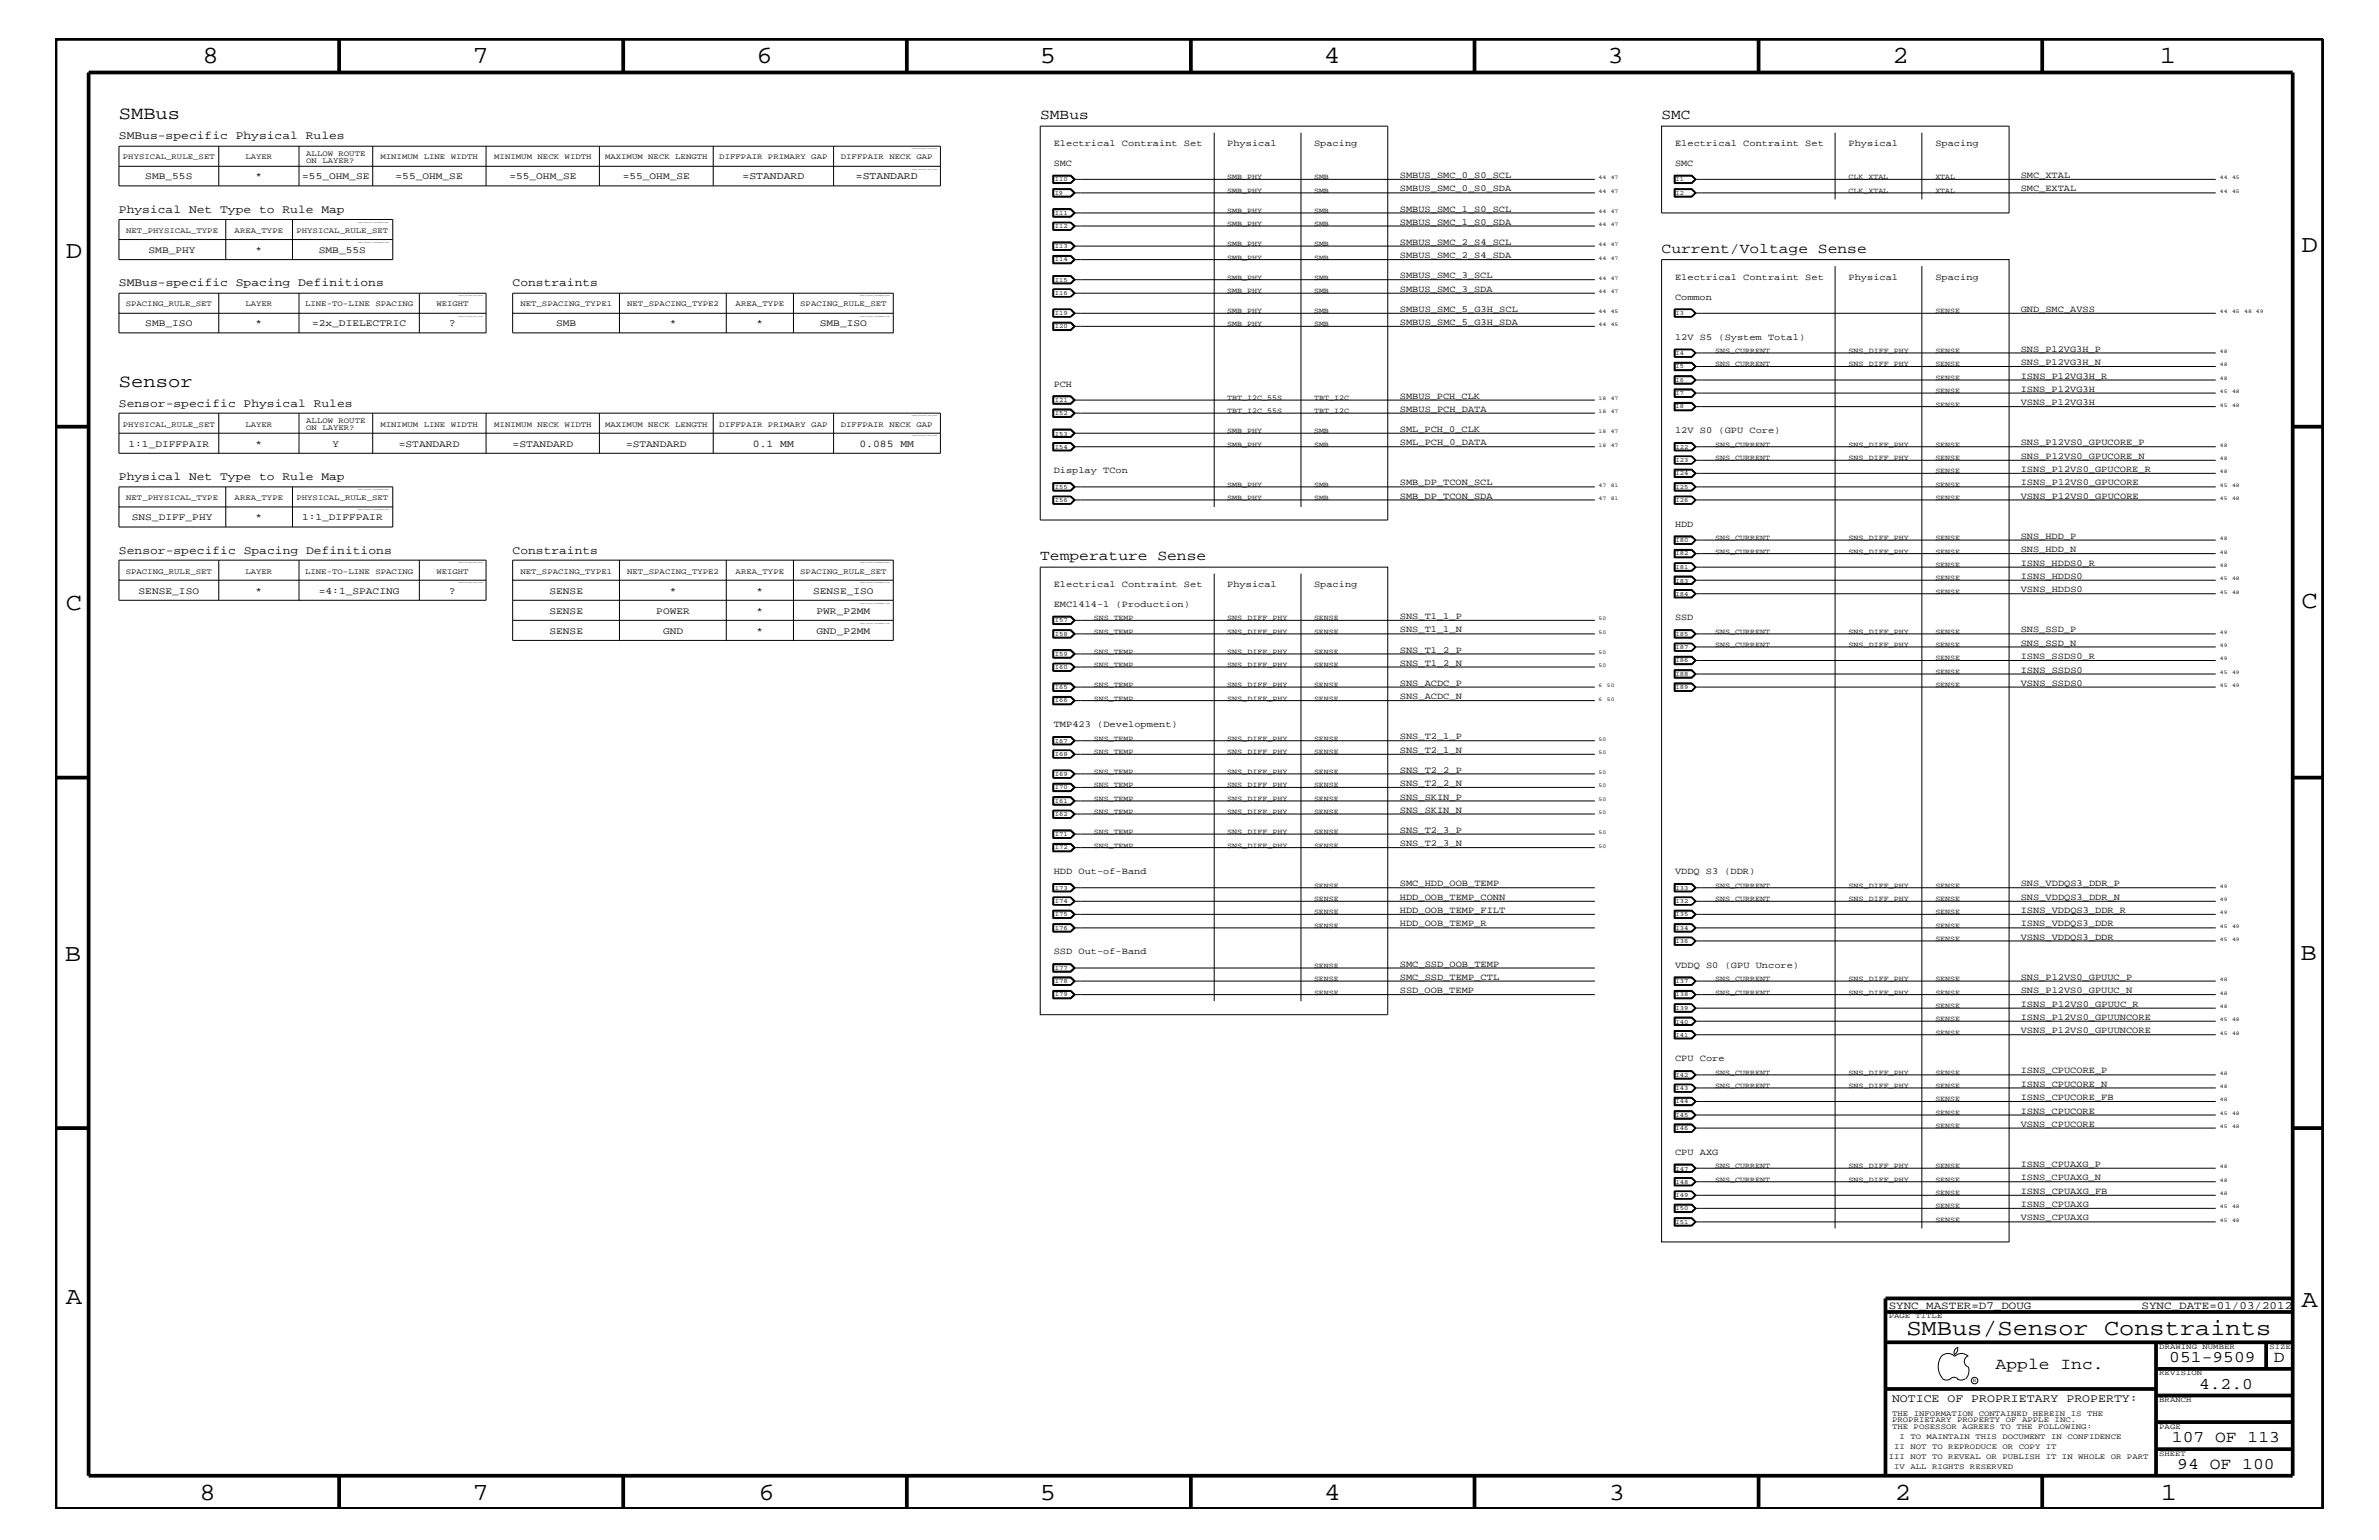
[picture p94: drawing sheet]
<svg xmlns="http://www.w3.org/2000/svg" width="432mm" height="279mm" viewBox="0 0 432 279" stroke-linecap="round" stroke-linejoin="round" font-family="sans-serif">
<defs><g id="words">
<g font-size="4.5">
<text x="36.7" y="11.5">8</text>
<text x="85.8" y="11.5">7</text>
<text x="137.3" y="11.5">6</text>
<text x="188.7" y="11.5">5</text>
<text x="240.3" y="11.5">4</text>
<text x="291.8" y="11.5">3</text>
<text x="343.5" y="11.5">2</text>
<text x="392" y="11.5">1</text>
<text x="11.9" y="46.8">D</text>
<text x="417.7" y="45.7">D</text>
<text x="11.9" y="110.6">C</text>
<text x="417.7" y="110.3">C</text>
<text x="11.8" y="174.3">B</text>
<text x="417.6" y="174.2">B</text>
<text x="11.9" y="236.7">A</text>
<text x="417.7" y="237.1">A</text>
<text x="36.2" y="272.1">8</text>
<text x="85.8" y="272.1">7</text>
<text x="137.7" y="272.1">6</text>
<text x="188.7" y="272.1">5</text>
<text x="240.4" y="272.1">4</text>
<text x="292" y="272.1">3</text>
<text x="343.9" y="272.1">2</text>
<text x="392.2" y="272.1">1</text>
</g>
<text font-size="4.1" x="346" y="242.3">SMBus/Sensor Constraints</text>
<g font-size="3.3">
<text x="21.6" y="21.6">SMBus</text>
<text x="21.6" y="70.1">Sensor</text>
</g>
<g font-size="3">
<text x="362.2" y="248.4">Apple Inc.</text>
<text x="393.7" y="247.1">051-9509</text>
<text x="399.2" y="252">4.2.0</text>
<text x="412.7" y="247.1">D</text>
<text x="394.2" y="261.6">107 OF 113</text>
<text x="395.2" y="266.6">94 OF 100</text>
</g>
<g font-size="2.6">
<text x="188.8" y="21.6">SMBus</text>
<text x="301.6" y="21.6">SMC</text>
<text x="301.6" y="45.9">Current/Voltage Sense</text>
<text x="188.8" y="101.6">Temperature Sense</text>
</g>
<g font-size="2.1">
<text x="21.6" y="25.3">SMBus-specific Physical Rules</text>
<text x="21.6" y="38.6">Physical Net Type to Rule Map</text>
<text x="21.6" y="51.9">SMBus-specific Spacing Definitions</text>
<text x="93" y="51.9">Constraints</text>
<text x="21.6" y="73.8">Sensor-specific Physical Rules</text>
<text x="21.6" y="87.1">Physical Net Type to Rule Map</text>
<text x="21.6" y="100.4">Sensor-specific Spacing Definitions</text>
<text x="93" y="100.4">Constraints</text>
<text x="343.4" y="254.4">NOTICE OF PROPRIETARY PROPERTY:</text>
</g>
<g font-size="2">
<text x="342.8" y="237.4">SYNC_MASTER=D7_DOUG</text>
<text x="388.7" y="237.4">SYNC_DATE=01/03/2012</text>
</g>
<g font-size="1.9">
<text x="134.8" y="32.5">=STANDARD</text>
<text x="155.4" y="32.5">=STANDARD</text>
<text x="81.5" y="59.2">?</text>
<text x="136.7" y="81.1">0.1 MM</text>
<text x="156" y="81.1">0.085 MM</text>
<text x="81.5" y="107.7">?</text>
</g>
<g font-size="1.8">
<text x="26.4" y="32.5">SMB_55S</text>
<text x="46.4" y="32.5">*</text>
<text x="54.9" y="32.5">=55_OHM_SE</text>
<text x="71.8" y="32.5">=55_OHM_SE</text>
<text x="92.5" y="32.5">=55_OHM_SE</text>
<text x="113" y="32.5">=55_OHM_SE</text>
<text x="27" y="45.9">SMB_PHY</text>
<text x="46.4" y="45.9">*</text>
<text x="57.9" y="45.9">SMB_55S</text>
<text x="26.4" y="59.2">SMB_ISO</text>
<text x="46.4" y="59.2">*</text>
<text x="56.6" y="59.2">=2x_DIELECTRIC</text>
<text x="101" y="59.2">SMB</text>
<text x="121.6" y="59.2">*</text>
<text x="137.3" y="59.2">*</text>
<text x="148.8" y="59.2">SMB_ISO</text>
<text x="23.3" y="81.1">1:1_DIFFPAIR</text>
<text x="46.4" y="81.1">*</text>
<text x="60.4" y="81.1">Y</text>
<text x="72.4" y="81.1">=STANDARD</text>
<text x="93" y="81.1">=STANDARD</text>
<text x="113.6" y="81.1">=STANDARD</text>
<text x="23.9" y="94.3">SNS_DIFF_PHY</text>
<text x="46.4" y="94.3">*</text>
<text x="54.8" y="94.3">1:1_DIFFPAIR</text>
<text x="25.1" y="107.7">SENSE_ISO</text>
<text x="46.4" y="107.7">*</text>
<text x="57.9" y="107.7">=4:1_SPACING</text>
<text x="99.7" y="107.7">SENSE</text>
<text x="121.6" y="107.7">*</text>
<text x="137.3" y="107.7">*</text>
<text x="147.6" y="107.7">SENSE_ISO</text>
<text x="99.7" y="111.4">SENSE</text>
<text x="119.1" y="111.4">POWER</text>
<text x="137.3" y="111.4">*</text>
<text x="148.2" y="111.4">PWR_P2MM</text>
<text x="99.7" y="115">SENSE</text>
<text x="120.4" y="115">GND</text>
<text x="137.3" y="115">*</text>
<text x="148.2" y="115">GND_P2MM</text>
</g>
<g font-size="1.7">
<text x="191.3" y="26.5">Electrical Contraint Set</text>
<text x="222.8" y="26.5">Physical</text>
<text x="238.5" y="26.5">Spacing</text>
<text x="304" y="26.5">Electrical Contraint Set</text>
<text x="335.5" y="26.5">Physical</text>
<text x="351.3" y="26.5">Spacing</text>
<text x="191.3" y="30.2">SMC</text>
<text x="254.1" y="34.7">SMBUS_SMC_0_S0_SDA</text>
<text x="254.1" y="32.3">SMBUS_SMC_0_S0_SCL</text>
<text x="304" y="30.2">SMC</text>
<text x="366.8" y="32.3">SMC_XTAL</text>
<text x="366.8" y="34.7">SMC_EXTAL</text>
<text x="254.1" y="38.4">SMBUS_SMC_1_S0_SCL</text>
<text x="254.1" y="40.8">SMBUS_SMC_1_S0_SDA</text>
<text x="254.1" y="46.8">SMBUS_SMC_2_S4_SDA</text>
<text x="254.1" y="44.4">SMBUS_SMC_2_S4_SCL</text>
<text x="254.1" y="52.9">SMBUS_SMC_3_SDA</text>
<text x="254.1" y="50.5">SMBUS_SMC_3_SCL</text>
<text x="304" y="50.7">Electrical Contraint Set</text>
<text x="335.5" y="50.7">Physical</text>
<text x="351.3" y="50.7">Spacing</text>
<text x="254.1" y="59">SMBUS_SMC_5_G3H_SDA</text>
<text x="254.1" y="56.6">SMBUS_SMC_5_G3H_SCL</text>
<text x="304" y="54.4">Common</text>
<text x="366.8" y="56.6">GND_SMC_AVSS</text>
<text x="304" y="61.7">12V S5 (System Total)</text>
<text x="366.8" y="63.9">SNS_P12VG3H_P</text>
<text x="191.3" y="70.1">PCH</text>
<text x="366.8" y="66.2">SNS_P12VG3H_N</text>
<text x="366.8" y="71.1">ISNS_P12VG3H</text>
<text x="366.8" y="68.7">ISNS_P12VG3H_R</text>
<text x="254.1" y="72.3">SMBUS_PCH_CLK</text>
<text x="254.1" y="74.7">SMBUS_PCH_DATA</text>
<text x="366.8" y="73.5">VSNS_P12VG3H</text>
<text x="254.1" y="78.3">SML_PCH_0_CLK</text>
<text x="254.1" y="80.8">SML_PCH_0_DATA</text>
<text x="304" y="78.6">12V S0 (GPU Core)</text>
<text x="366.8" y="83.3">SNS_P12VS0_GPUCORE_N</text>
<text x="366.8" y="80.8">SNS_P12VS0_GPUCORE_P</text>
<text x="191.3" y="85.9">Display TCon</text>
<text x="254.1" y="88.1">SMB_DP_TCON_SCL</text>
<text x="366.8" y="88.1">ISNS_P12VS0_GPUCORE</text>
<text x="366.8" y="85.6">ISNS_P12VS0_GPUCORE_R</text>
<text x="254.1" y="90.5">SMB_DP_TCON_SDA</text>
<text x="304" y="95.6">HDD</text>
<text x="366.8" y="90.5">VSNS_P12VS0_GPUCORE</text>
<text x="366.8" y="100.2">SNS_HDD_N</text>
<text x="366.8" y="97.7">SNS_HDD_P</text>
<text x="191.3" y="106.5">Electrical Contraint Set</text>
<text x="222.8" y="106.5">Physical</text>
<text x="238.5" y="106.5">Spacing</text>
<text x="366.8" y="102.6">ISNS_HDDS0_R</text>
<text x="366.8" y="107.5">VSNS_HDDS0</text>
<text x="366.8" y="105">ISNS_HDDS0</text>
<text x="191.3" y="110.2">EMC1414-1 (Production)</text>
<text x="254.1" y="112.3">SNS_T1_1_P</text>
<text x="304" y="112.6">SSD</text>
<text x="254.1" y="118.4">SNS_T1_2_P</text>
<text x="254.1" y="114.8">SNS_T1_1_N</text>
<text x="366.8" y="119.6">ISNS_SSDS0_R</text>
<text x="366.8" y="114.8">SNS_SSD_P</text>
<text x="366.8" y="117.2">SNS_SSD_N</text>
<text x="254.1" y="120.8">SNS_T1_2_N</text>
<text x="254.1" y="124.4">SNS_ACDC_P</text>
<text x="366.8" y="124.4">VSNS_SSDS0</text>
<text x="366.8" y="122">ISNS_SSDS0</text>
<text x="191.3" y="131.9">TMP423 (Development)</text>
<text x="254.1" y="126.9">SNS_ACDC_N</text>
<text x="254.1" y="136.6">SNS_T2_1_N</text>
<text x="254.1" y="134.1">SNS_T2_1_P</text>
<text x="254.1" y="142.6">SNS_T2_2_N</text>
<text x="254.1" y="140.2">SNS_T2_2_P</text>
<text x="254.1" y="145.1">SNS_SKIN_P</text>
<text x="254.1" y="147.5">SNS_SKIN_N</text>
<text x="254.1" y="151.1">SNS_T2_3_P</text>
<text x="254.1" y="153.5">SNS_T2_3_N</text>
<text x="191.3" y="158.6">HDD Out-of-Band</text>
<text x="254.1" y="160.8">SMC_HDD_OOB_TEMP</text>
<text x="304" y="158.6">VDDQ S3 (DDR)</text>
<text x="366.8" y="160.8">SNS_VDDQS3_DDR_P</text>
<text x="254.1" y="165.6">HDD_OOB_TEMP_FILT</text>
<text x="254.1" y="163.3">HDD_OOB_TEMP_CONN</text>
<text x="366.8" y="163.3">SNS_VDDQS3_DDR_N</text>
<text x="366.8" y="165.6">ISNS_VDDQS3_DDR_R</text>
<text x="191.3" y="173.2">SSD Out-of-Band</text>
<text x="254.1" y="168.1">HDD_OOB_TEMP_R</text>
<text x="366.8" y="170.5">VSNS_VDDQS3_DDR</text>
<text x="366.8" y="168.1">ISNS_VDDQS3_DDR</text>
<text x="254.1" y="175.4">SMC_SSD_OOB_TEMP</text>
<text x="254.1" y="177.7">SMC_SSD_TEMP_CTL</text>
<text x="304" y="175.6">VDDQ S0 (GPU Uncore)</text>
<text x="366.8" y="177.7">SNS_P12VS0_GPUUC_P</text>
<text x="254.1" y="180.2">SSD_OOB_TEMP</text>
<text x="366.8" y="182.7">ISNS_P12VS0_GPUUC_R</text>
<text x="366.8" y="180.2">SNS_P12VS0_GPUUC_N</text>
<text x="366.8" y="185">ISNS_P12VS0_GPUUNCORE</text>
<text x="366.8" y="187.5">VSNS_P12VS0_GPUUNCORE</text>
<text x="304" y="192.6">CPU Core</text>
<text x="366.8" y="194.8">ISNS_CPUCORE_P</text>
<text x="366.8" y="197.2">ISNS_CPUCORE_N</text>
<text x="366.8" y="199.6">ISNS_CPUCORE_FB</text>
<text x="366.8" y="202">ISNS_CPUCORE</text>
<text x="304" y="209.6">CPU AXG</text>
<text x="366.8" y="204.4">VSNS_CPUCORE</text>
<text x="366.8" y="211.7">ISNS_CPUAXG_P</text>
<text x="366.8" y="214.2">ISNS_CPUAXG_N</text>
<text x="366.8" y="216.6">ISNS_CPUAXG_FB</text>
<text x="366.8" y="221.4">VSNS_CPUAXG</text>
<text x="366.8" y="219">ISNS_CPUAXG</text>
</g>
<g font-size="1.4">
<text x="22.3" y="28.9">PHYSICAL_RULE_SET</text>
<text x="44.6" y="28.9">LAYER</text>
<text x="55.6" y="28.3">ALLOW ROUTE</text>
<text x="55.6" y="29.5">ON LAYER?</text>
<text x="69" y="28.9">MINIMUM LINE WIDTH</text>
<text x="89.7" y="28.9">MINIMUM NECK WIDTH</text>
<text x="109.8" y="28.9">MAXIMUM NECK LENGTH</text>
<text x="130.6" y="28.9">DIFFPAIR PRIMARY GAP</text>
<text x="152.6" y="28.9">DIFFPAIR NECK GAP</text>
<text x="222.8" y="35">SMB_PHY</text>
<text x="222.8" y="32.5">SMB_PHY</text>
<text x="238.5" y="35">SMB</text>
<text x="238.5" y="32.5">SMB</text>
<text x="335.5" y="35">CLK_XTAL</text>
<text x="335.5" y="32.5">CLK_XTAL</text>
<text x="351.3" y="35">XTAL</text>
<text x="351.3" y="32.5">XTAL</text>
<text x="222.8" y="38.6">SMB_PHY</text>
<text x="222.8" y="41">SMB_PHY</text>
<text x="238.5" y="38.6">SMB</text>
<text x="238.5" y="41">SMB</text>
<text x="22.9" y="42.3">NET_PHYSICAL_TYPE</text>
<text x="42.6" y="42.3">AREA_TYPE</text>
<text x="53.8" y="42.3">PHYSICAL_RULE_SET</text>
<text x="222.8" y="47.1">SMB_PHY</text>
<text x="222.8" y="44.6">SMB_PHY</text>
<text x="238.5" y="47.1">SMB</text>
<text x="238.5" y="44.6">SMB</text>
<text x="222.8" y="53.2">SMB_PHY</text>
<text x="222.8" y="50.7">SMB_PHY</text>
<text x="238.5" y="53.2">SMB</text>
<text x="238.5" y="50.7">SMB</text>
<text x="22.8" y="55.6">SPACING_RULE_SET</text>
<text x="44.6" y="55.6">LAYER</text>
<text x="55.4" y="55.6">LINE-TO-LINE SPACING</text>
<text x="79.2" y="55.6">WEIGHT</text>
<text x="94.4" y="55.6">NET_SPACING_TYPE1</text>
<text x="113.8" y="55.6">NET_SPACING_TYPE2</text>
<text x="133.5" y="55.6">AREA_TYPE</text>
<text x="145.2" y="55.6">SPACING_RULE_SET</text>
<text x="222.8" y="59.2">SMB_PHY</text>
<text x="222.8" y="56.8">SMB_PHY</text>
<text x="238.5" y="59.2">SMB</text>
<text x="238.5" y="56.8">SMB</text>
<text x="351.3" y="56.8">SENSE</text>
<text x="311.3" y="64">SNS_CURRENT</text>
<text x="335.5" y="64">SNS_DIFF_PHY</text>
<text x="351.3" y="64">SENSE</text>
<text x="311.3" y="66.5">SNS_CURRENT</text>
<text x="335.5" y="66.5">SNS_DIFF_PHY</text>
<text x="351.3" y="68.9">SENSE</text>
<text x="351.3" y="66.5">SENSE</text>
<text x="351.3" y="71.3">SENSE</text>
<text x="22.3" y="77.4">PHYSICAL_RULE_SET</text>
<text x="44.6" y="77.4">LAYER</text>
<text x="55.6" y="76.8">ALLOW ROUTE</text>
<text x="69" y="77.4">MINIMUM LINE WIDTH</text>
<text x="89.7" y="77.4">MINIMUM NECK WIDTH</text>
<text x="109.8" y="77.4">MAXIMUM NECK LENGTH</text>
<text x="130.6" y="77.4">DIFFPAIR PRIMARY GAP</text>
<text x="152.6" y="77.4">DIFFPAIR NECK GAP</text>
<text x="222.8" y="75">TBT_I2C_55S</text>
<text x="222.8" y="72.6">TBT_I2C_55S</text>
<text x="238.5" y="75">TBT_I2C</text>
<text x="238.5" y="72.6">TBT_I2C</text>
<text x="351.3" y="73.8">SENSE</text>
<text x="55.6" y="78">ON LAYER?</text>
<text x="222.8" y="81.1">SMB_PHY</text>
<text x="222.8" y="78.6">SMB_PHY</text>
<text x="238.5" y="81.1">SMB</text>
<text x="238.5" y="78.6">SMB</text>
<text x="311.3" y="83.5">SNS_CURRENT</text>
<text x="311.3" y="81.1">SNS_CURRENT</text>
<text x="335.5" y="83.5">SNS_DIFF_PHY</text>
<text x="335.5" y="81.1">SNS_DIFF_PHY</text>
<text x="351.3" y="83.5">SENSE</text>
<text x="351.3" y="81.1">SENSE</text>
<text x="222.8" y="88.3">SMB_PHY</text>
<text x="238.5" y="88.3">SMB</text>
<text x="351.3" y="85.9">SENSE</text>
<text x="351.3" y="88.3">SENSE</text>
<text x="22.9" y="90.7">NET_PHYSICAL_TYPE</text>
<text x="42.6" y="90.7">AREA_TYPE</text>
<text x="53.8" y="90.7">PHYSICAL_RULE_SET</text>
<text x="222.8" y="90.7">SMB_PHY</text>
<text x="238.5" y="90.7">SMB</text>
<text x="351.3" y="90.7">SENSE</text>
<text x="311.3" y="100.4">SNS_CURRENT</text>
<text x="311.3" y="98">SNS_CURRENT</text>
<text x="335.5" y="100.4">SNS_DIFF_PHY</text>
<text x="335.5" y="98">SNS_DIFF_PHY</text>
<text x="351.3" y="100.4">SENSE</text>
<text x="351.3" y="98">SENSE</text>
<text x="22.8" y="104.1">SPACING_RULE_SET</text>
<text x="44.6" y="104.1">LAYER</text>
<text x="55.4" y="104.1">LINE-TO-LINE SPACING</text>
<text x="79.2" y="104.1">WEIGHT</text>
<text x="94.4" y="104.1">NET_SPACING_TYPE1</text>
<text x="113.8" y="104.1">NET_SPACING_TYPE2</text>
<text x="133.5" y="104.1">AREA_TYPE</text>
<text x="145.2" y="104.1">SPACING_RULE_SET</text>
<text x="351.3" y="107.7">SENSE</text>
<text x="351.3" y="105.3">SENSE</text>
<text x="351.3" y="102.9">SENSE</text>
<text x="198.5" y="112.6">SNS_TEMP</text>
<text x="222.8" y="112.6">SNS_DIFF_PHY</text>
<text x="238.5" y="112.6">SENSE</text>
<text x="198.5" y="118.6">SNS_TEMP</text>
<text x="198.5" y="115">SNS_TEMP</text>
<text x="222.8" y="118.6">SNS_DIFF_PHY</text>
<text x="222.8" y="115">SNS_DIFF_PHY</text>
<text x="238.5" y="118.6">SENSE</text>
<text x="238.5" y="115">SENSE</text>
<text x="311.3" y="115">SNS_CURRENT</text>
<text x="311.3" y="117.4">SNS_CURRENT</text>
<text x="335.5" y="115">SNS_DIFF_PHY</text>
<text x="335.5" y="117.4">SNS_DIFF_PHY</text>
<text x="351.3" y="119.8">SENSE</text>
<text x="351.3" y="115">SENSE</text>
<text x="351.3" y="117.4">SENSE</text>
<text x="198.5" y="121">SNS_TEMP</text>
<text x="198.5" y="124.7">SNS_TEMP</text>
<text x="222.8" y="121">SNS_DIFF_PHY</text>
<text x="222.8" y="124.7">SNS_DIFF_PHY</text>
<text x="238.5" y="121">SENSE</text>
<text x="238.5" y="124.7">SENSE</text>
<text x="351.3" y="124.7">SENSE</text>
<text x="351.3" y="122.3">SENSE</text>
<text x="198.5" y="127.1">SNS_TEMP</text>
<text x="222.8" y="127.1">SNS_DIFF_PHY</text>
<text x="238.5" y="127.1">SENSE</text>
<text x="198.5" y="136.8">SNS_TEMP</text>
<text x="198.5" y="134.4">SNS_TEMP</text>
<text x="222.8" y="136.8">SNS_DIFF_PHY</text>
<text x="222.8" y="134.4">SNS_DIFF_PHY</text>
<text x="238.5" y="136.8">SENSE</text>
<text x="238.5" y="134.4">SENSE</text>
<text x="198.5" y="142.9">SNS_TEMP</text>
<text x="198.5" y="140.4">SNS_TEMP</text>
<text x="222.8" y="142.9">SNS_DIFF_PHY</text>
<text x="222.8" y="140.4">SNS_DIFF_PHY</text>
<text x="238.5" y="142.9">SENSE</text>
<text x="238.5" y="140.4">SENSE</text>
<text x="198.5" y="145.3">SNS_TEMP</text>
<text x="198.5" y="147.7">SNS_TEMP</text>
<text x="222.8" y="145.3">SNS_DIFF_PHY</text>
<text x="222.8" y="147.7">SNS_DIFF_PHY</text>
<text x="238.5" y="145.3">SENSE</text>
<text x="238.5" y="147.7">SENSE</text>
<text x="198.5" y="151.3">SNS_TEMP</text>
<text x="198.5" y="153.8">SNS_TEMP</text>
<text x="222.8" y="151.3">SNS_DIFF_PHY</text>
<text x="222.8" y="153.8">SNS_DIFF_PHY</text>
<text x="238.5" y="151.3">SENSE</text>
<text x="238.5" y="153.8">SENSE</text>
<text x="238.5" y="161.1">SENSE</text>
<text x="311.3" y="161.1">SNS_CURRENT</text>
<text x="335.5" y="161.1">SNS_DIFF_PHY</text>
<text x="351.3" y="161.1">SENSE</text>
<text x="238.5" y="165.9">SENSE</text>
<text x="238.5" y="163.5">SENSE</text>
<text x="311.3" y="163.5">SNS_CURRENT</text>
<text x="335.5" y="163.5">SNS_DIFF_PHY</text>
<text x="351.3" y="165.9">SENSE</text>
<text x="351.3" y="163.5">SENSE</text>
<text x="238.5" y="168.3">SENSE</text>
<text x="351.3" y="170.7">SENSE</text>
<text x="351.3" y="168.3">SENSE</text>
<text x="238.5" y="175.6">SENSE</text>
<text x="238.5" y="178">SENSE</text>
<text x="311.3" y="178">SNS_CURRENT</text>
<text x="335.5" y="178">SNS_DIFF_PHY</text>
<text x="351.3" y="178">SENSE</text>
<text x="238.5" y="180.5">SENSE</text>
<text x="311.3" y="180.5">SNS_CURRENT</text>
<text x="335.5" y="180.5">SNS_DIFF_PHY</text>
<text x="351.3" y="185.3">SENSE</text>
<text x="351.3" y="182.9">SENSE</text>
<text x="351.3" y="180.5">SENSE</text>
<text x="351.3" y="187.7">SENSE</text>
<text x="311.3" y="195">SNS_CURRENT</text>
<text x="311.3" y="197.4">SNS_CURRENT</text>
<text x="335.5" y="195">SNS_DIFF_PHY</text>
<text x="335.5" y="197.4">SNS_DIFF_PHY</text>
<text x="351.3" y="195">SENSE</text>
<text x="351.3" y="197.4">SENSE</text>
<text x="351.3" y="199.8">SENSE</text>
<text x="351.3" y="202.3">SENSE</text>
<text x="351.3" y="204.7">SENSE</text>
<text x="311.3" y="211.9">SNS_CURRENT</text>
<text x="311.3" y="214.4">SNS_CURRENT</text>
<text x="335.5" y="211.9">SNS_DIFF_PHY</text>
<text x="335.5" y="214.4">SNS_DIFF_PHY</text>
<text x="351.3" y="211.9">SENSE</text>
<text x="351.3" y="214.4">SENSE</text>
<text x="351.3" y="216.9">SENSE</text>
<text x="351.3" y="221.7">SENSE</text>
<text x="351.3" y="219.2">SENSE</text>
<text x="342.8" y="239.2">PAGE TITLE</text>
<text x="391.9" y="244.7">DRAWING NUMBER</text>
<text x="411.9" y="244.7">SIZE</text>
<text x="391.9" y="249.5">REVISION</text>
<text x="343.4" y="256.8">THE INFORMATION CONTAINED HEREIN IS THE</text>
<text x="391.9" y="254.4">BRANCH</text>
<text x="343.4" y="259.3">THE POSESSOR AGREES TO THE FOLLOWING:</text>
<text x="343.4" y="258">PROPRIETARY PROPERTY OF APPLE INC.</text>
<text x="343.8" y="262.9">II NOT TO REPRODUCE OR COPY IT</text>
<text x="344.8" y="261.1">I TO MAINTAIN THIS DOCUMENT IN CONFIDENCE</text>
<text x="391.9" y="259.3">PAGE</text>
<text x="342.8" y="264.7">III NOT TO REVEAL OR PUBLISH IT IN WHOLE OR PART</text>
<text x="343.8" y="266.6">IV ALL RIGHTS RESERVED</text>
<text x="391.9" y="264.1">SHEET</text>
</g>
<g font-size="1.2">
<text x="191.4" y="35.3">I9</text>
<text x="191.4" y="32.9">I10</text>
<text x="304.1" y="32.9">I1</text>
<text x="304.1" y="35.3">I2</text>
<text x="191.4" y="39">I11</text>
<text x="191.4" y="41.4">I12</text>
<text x="191.4" y="45.1">I13</text>
<text x="191.4" y="47.4">I14</text>
<text x="191.4" y="51.1">I15</text>
<text x="191.4" y="53.5">I16</text>
<text x="191.4" y="57.2">I19</text>
<text x="191.4" y="59.5">I20</text>
<text x="304.1" y="57.2">I3</text>
<text x="304.1" y="64.5">I4</text>
<text x="304.1" y="66.8">I5</text>
<text x="304.1" y="69.3">I6</text>
<text x="304.1" y="71.7">I7</text>
<text x="191.4" y="75.4">I52</text>
<text x="191.4" y="72.9">I21</text>
<text x="304.1" y="74.1">I8</text>
<text x="191.4" y="79">I53</text>
<text x="191.4" y="81.4">I54</text>
<text x="304.1" y="81.4">I22</text>
<text x="304.1" y="83.8">I23</text>
<text x="191.4" y="88.7">I55</text>
<text x="304.1" y="86.2">I24</text>
<text x="304.1" y="88.7">I25</text>
<text x="191.4" y="91.1">I56</text>
<text x="304.1" y="91.1">I26</text>
<text x="304.1" y="98.4">I80</text>
<text x="304.1" y="100.8">I82</text>
<text x="304.1" y="103.2">I81</text>
<text x="304.1" y="105.7">I83</text>
<text x="191.4" y="112.9">I57</text>
<text x="304.1" y="108.1">I84</text>
<text x="191.4" y="115.3">I58</text>
<text x="191.4" y="119">I59</text>
<text x="304.1" y="115.3">I85</text>
<text x="304.1" y="117.8">I87</text>
<text x="191.4" y="121.4">I60</text>
<text x="191.4" y="125.1">I65</text>
<text x="304.1" y="120.2">I86</text>
<text x="304.1" y="122.6">I88</text>
<text x="304.1" y="125.1">I89</text>
<text x="191.4" y="127.5">I66</text>
<text x="191.4" y="134.7">I67</text>
<text x="191.4" y="137.2">I68</text>
<text x="191.4" y="140.8">I69</text>
<text x="191.4" y="143.2">I70</text>
<text x="191.4" y="145.7">I61</text>
<text x="191.4" y="148.1">I62</text>
<text x="191.4" y="151.8">I71</text>
<text x="191.4" y="154.1">I72</text>
<text x="191.4" y="161.4">I73</text>
<text x="304.1" y="161.4">I33</text>
<text x="191.4" y="163.9">I74</text>
<text x="191.4" y="166.2">I75</text>
<text x="304.1" y="163.9">I32</text>
<text x="304.1" y="166.2">I35</text>
<text x="191.4" y="168.7">I76</text>
<text x="304.1" y="168.7">I34</text>
<text x="304.1" y="171.1">I36</text>
<text x="191.4" y="176">I77</text>
<text x="191.4" y="178.4">I78</text>
<text x="304.1" y="178.4">I37</text>
<text x="191.4" y="180.8">I79</text>
<text x="304.1" y="180.8">I38</text>
<text x="304.1" y="183.2">I39</text>
<text x="304.1" y="185.7">I40</text>
<text x="304.1" y="188.1">I41</text>
<text x="304.1" y="195.4">I42</text>
<text x="304.1" y="197.8">I43</text>
<text x="304.1" y="200.2">I44</text>
<text x="304.1" y="202.6">I45</text>
<text x="304.1" y="205.1">I46</text>
<text x="304.1" y="212.4">I47</text>
<text x="304.1" y="214.7">I48</text>
<text x="304.1" y="217.2">I49</text>
<text x="304.1" y="219.6">I50</text>
<text x="304.1" y="222">I51</text>
</g>
<g font-size="1">
<text x="290.2" y="35">44</text>
<text x="290.2" y="32.5">44</text>
<text x="292.4" y="35">47</text>
<text x="292.4" y="32.5">47</text>
<text x="402.9" y="32.5">44</text>
<text x="402.9" y="35">44</text>
<text x="405.1" y="32.5">45</text>
<text x="405.1" y="35">45</text>
<text x="290.2" y="38.6">44</text>
<text x="290.2" y="41">44</text>
<text x="292.4" y="38.6">47</text>
<text x="292.4" y="41">47</text>
<text x="290.2" y="47.1">44</text>
<text x="290.2" y="44.6">44</text>
<text x="292.4" y="47.1">47</text>
<text x="292.4" y="44.6">47</text>
<text x="290.2" y="53.2">44</text>
<text x="290.2" y="50.7">44</text>
<text x="292.4" y="53.2">47</text>
<text x="292.4" y="50.7">47</text>
<text x="290.2" y="59.2">44</text>
<text x="290.2" y="56.8">44</text>
<text x="292.4" y="59.2">45</text>
<text x="292.4" y="56.8">45</text>
<text x="402.9" y="56.8">44</text>
<text x="405.1" y="56.8">45</text>
<text x="407.3" y="56.8">48 49</text>
<text x="402.9" y="64">48</text>
<text x="402.9" y="71.3">45</text>
<text x="402.9" y="68.9">48</text>
<text x="402.9" y="66.5">48</text>
<text x="405.1" y="71.3">48</text>
<text x="290.2" y="72.6">18</text>
<text x="290.2" y="75">18</text>
<text x="292.4" y="72.6">47</text>
<text x="292.4" y="75">47</text>
<text x="402.9" y="73.8">45</text>
<text x="405.1" y="73.8">48</text>
<text x="290.2" y="81.1">18</text>
<text x="290.2" y="78.6">18</text>
<text x="292.4" y="81.1">47</text>
<text x="292.4" y="78.6">47</text>
<text x="402.9" y="83.5">48</text>
<text x="402.9" y="81.1">48</text>
<text x="290.2" y="88.3">47</text>
<text x="292.4" y="88.3">81</text>
<text x="402.9" y="85.9">48</text>
<text x="402.9" y="88.3">45</text>
<text x="405.1" y="88.3">48</text>
<text x="290.2" y="90.7">47</text>
<text x="292.4" y="90.7">81</text>
<text x="402.9" y="90.7">45</text>
<text x="405.1" y="90.7">48</text>
<text x="402.9" y="100.4">48</text>
<text x="402.9" y="98">48</text>
<text x="402.9" y="107.7">45</text>
<text x="402.9" y="105.3">45</text>
<text x="402.9" y="102.9">48</text>
<text x="405.1" y="107.7">48</text>
<text x="405.1" y="105.3">48</text>
<text x="290.2" y="112.6">50</text>
<text x="290.2" y="118.6">50</text>
<text x="290.2" y="115">50</text>
<text x="402.9" y="119.8">49</text>
<text x="402.9" y="115">49</text>
<text x="402.9" y="117.4">49</text>
<text x="290.2" y="124.7">6</text>
<text x="290.2" y="121">50</text>
<text x="291.7" y="124.7">50</text>
<text x="402.9" y="124.7">45</text>
<text x="402.9" y="122.3">45</text>
<text x="405.1" y="124.7">49</text>
<text x="405.1" y="122.3">49</text>
<text x="290.2" y="127.1">6</text>
<text x="291.7" y="127.1">50</text>
<text x="290.2" y="134.4">50</text>
<text x="290.2" y="136.8">50</text>
<text x="290.2" y="142.9">50</text>
<text x="290.2" y="140.4">50</text>
<text x="290.2" y="145.3">50</text>
<text x="290.2" y="147.7">50</text>
<text x="290.2" y="151.3">50</text>
<text x="290.2" y="153.8">50</text>
<text x="402.9" y="161.1">49</text>
<text x="402.9" y="163.5">49</text>
<text x="402.9" y="165.9">49</text>
<text x="402.9" y="168.3">45</text>
<text x="402.9" y="170.7">45</text>
<text x="405.1" y="168.3">49</text>
<text x="405.1" y="170.7">49</text>
<text x="402.9" y="178">48</text>
<text x="402.9" y="185.3">45</text>
<text x="402.9" y="182.9">48</text>
<text x="402.9" y="180.5">48</text>
<text x="405.1" y="185.3">48</text>
<text x="402.9" y="187.7">45</text>
<text x="405.1" y="187.7">48</text>
<text x="402.9" y="195">48</text>
<text x="402.9" y="197.4">48</text>
<text x="402.9" y="199.8">48</text>
<text x="402.9" y="202.3">45</text>
<text x="405.1" y="202.3">48</text>
<text x="402.9" y="204.7">45</text>
<text x="405.1" y="204.7">48</text>
<text x="402.9" y="214.4">48</text>
<text x="402.9" y="211.9">48</text>
<text x="402.9" y="221.7">45</text>
<text x="402.9" y="219.2">45</text>
<text x="402.9" y="216.9">48</text>
<text x="405.1" y="221.7">48</text>
<text x="405.1" y="219.2">48</text>
<text x="358.1" y="250.7">R</text>
</g>
<g font-size=".3">
<text x="165.5" y="27.1">TABLE_PHYSICAL_RULE_HEAD</text>
<text x="165.5" y="30.8">TABLE_PHYSICAL_RULE_ITEM</text>
<text x="64.9" y="40.4">TABLE_PHYSICAL_ASSIGNMENT_HEAD</text>
<text x="64.9" y="44.1">TABLE_PHYSICAL_ASSIGNMENT_ITEM</text>
<text x="83.2" y="53.8">TABLE_SPACING_RULE_HEAD</text>
<text x="156" y="53.8">TABLE_SPACING_ASSIGNMENT_HEAD</text>
<text x="83.2" y="57.4">TABLE_SPACING_RULE_ITEM</text>
<text x="156" y="57.4">TABLE_SPACING_ASSIGNMENT_ITEM</text>
<text x="165.5" y="75.6">TABLE_PHYSICAL_RULE_HEAD</text>
<text x="165.5" y="79.2">TABLE_PHYSICAL_RULE_ITEM</text>
<text x="64.9" y="88.9">TABLE_PHYSICAL_ASSIGNMENT_HEAD</text>
<text x="64.9" y="92.6">TABLE_PHYSICAL_ASSIGNMENT_ITEM</text>
<text x="83.2" y="105.9">TABLE_SPACING_RULE_ITEM</text>
<text x="83.2" y="102.2">TABLE_SPACING_RULE_HEAD</text>
<text x="156" y="102.2">TABLE_SPACING_ASSIGNMENT_HEAD</text>
<text x="156" y="105.9">TABLE_SPACING_ASSIGNMENT_ITEM</text>
<text x="156" y="109.5">TABLE_SPACING_ASSIGNMENT_ITEM</text>
<text x="156" y="113.1">TABLE_SPACING_ASSIGNMENT_ITEM</text>
</g>
</g></defs>
<g fill="none" stroke="#000" stroke-width=".18">
<path d="M21.6 30.2h149.1M21.6 26.5h149.1v7.2h-149.1zM39.7 26.5v7.2M41 39.8v7.3M53.1 39.8v7.3M54.3 26.5v7.2M67.6 26.5v7.2M88.2 26.5v7.2M108.8 26.5v7.2M129.5 26.5v7.2M151.3 26.5v7.2M188.8 22.9h63.1v71.4h-63.1z"/>
<path d="M191.1 31.8h3.3l.8 .7-.8 .8h-3.3zM191.1 34.2h3.3l.8 .8-.8 .8h-3.3zM191.1 37.9h3.3l.8 .7-.8 .8h-3.3zM191.2 37.9v1.4h3.1M191.2 38h3.1l.7 .6-.7 .7M191.3 31.9h3l.6 .6-.6 .6h-3zM191.3 34.4h3l.6 .6-.6 .6h-3zM191.3 38h3l.6 .6-.6 .6h-3zM194.3 31.9h-3.1v1.3h3.1M194.3 31.9l.7 .6-.7 .7M194.3 31.9l.8 .6-.8 .7M194.3 34.3h-3.1v1.4h3.1"/>
<path d="M194.3 37.9l.8 .7-.8 .7M194.3 34.3l.7 .7-.7 .7M194.3 34.3l.8 .7-.8 .7M194.9 32.5h94.6M194.9 38.6h94.6M194.9 35h94.6M220.4 24.1v67.9M236.1 24.1v67.9M301.6 22.9h63.1v15.7h-63.1zM303.9 31.8h3.2l.7 .7-.7 .8h-3.2zM303.9 34.2h3.2l.7 .8-.7 .8h-3.2zM304 31.9h3l.7 .6-.7 .6h-3z"/>
<path d="M304 34.4h3l.7 .6-.7 .6h-3zM307.1 31.9l.7 .6-.7 .7M307.1 31.9h-3.1v1.3h3.1M307.1 34.3h-3.1v1.4h3.1M307.1 31.9l.6 .6M307.1 34.3l.7 .7-.7 .7M307.1 34.3l.6 .7M307.7 32.5l-.6 .7M307.7 32.5h94.5M307.7 35l-.6 .7M307.7 35h94.5M333.1 24.1v12.1"/>
<path d="M348.8 24.1v12.1M21.6 43.5v3.6h49.7v-7.3h-49.7v3.7h49.7M21.6 56.8v3.6h66.6v-7.2h-66.6v3.6h66.6M39.7 53.2v7.2M54.3 53.2v7.2M76.1 53.2v7.2M93 56.8v3.6h69.1v-7.2h-69.1v3.6h69.1M112.4 53.2v7.2M131.8 53.2v7.2M144 53.2v7.2M191.1 40.3h3.3l.8 .7-.8 .8h-3.3zM191.1 43.9h3.3l.8 .7-.8 .8h-3.3z"/>
<path d="M191.1 46.3h3.3l.8 .8-.8 .8h-3.3zM191.1 50h3.3l.8 .7-.8 .8h-3.3zM191.1 52.4h3.3l.8 .8-.8 .7h-3.3zM191.1 56.1h3.3l.8 .7-.8 .7h-3.3zM191.1 58.4h3.3l.8 .8-.8 .8h-3.3zM191.2 40.3v1.5M191.2 45.4v-1.4h3.1l.8 .6-.8 .8M191.2 52.4v1.5M191.2 56.1v1.4M191.2 41.7h3.1M191.2 40.4h3.1M191.2 45.3h3.1"/>
<path d="M191.2 44.1h3.1M191.2 53.8h3.1M191.2 52.5h3.1M191.2 57.4h3.1M191.2 56.2h3.1M191.3 40.4v1.3M191.3 44.1v1.2M191.3 46.5h3l.6 .6-.6 .6h-3zM191.3 50.2h3l.6 .5-.6 .6h-3zM191.3 52.5v1.3M191.3 56.2v1.2M191.3 58.6h3l.6 .6-.6 .6h-3z"/>
<path d="M194.3 46.4h-3.1v1.4h3.1M194.3 50.1h-3.1v1.3h3.1M194.3 58.5h-3.1v1.4h3.1M194.3 40.4l.7 .6-.7 .7M194.3 40.3l.8 .7-.8 .8M194.3 40.4l.6 .6M194.3 44.1l.7 .5-.7 .7M194.3 44.1l.6 .5M194.3 46.4l.7 .7-.7 .7M194.3 46.4l.8 .7-.8 .7M194.3 50.1l.7 .6-.7 .7M194.3 50.1l.8 .6-.8 .7"/>
<path d="M194.3 52.5l.7 .7-.7 .6M194.3 52.4l.8 .8-.8 .7M194.3 52.5l.6 .7M194.3 56.2l.7 .6-.7 .6M194.3 56.1l.8 .7-.8 .7M194.3 56.2l.6 .6M194.3 58.5l.7 .7-.7 .7M194.3 58.5l.8 .7-.8 .7M194.9 41l-.6 .7M194.9 41h94.6M194.9 44.6l-.6 .7M194.9 44.6h94.6"/>
<path d="M194.9 47.1h94.6M194.9 50.7h94.6M194.9 53.2l-.6 .6M194.9 53.2h94.6M194.9 56.8l-.6 .6M194.9 56.8h94.6M194.9 59.2h94.6M301.6 47.1h63.1v178.2h-63.1zM304 56.1v1.4M304 56.2h3.1l.6 .6M304 56.2v1.2M307 56.2l.7 .6"/>
<path d="M307.1 56.1h-3.2v1.4h3.2M307.1 56.1l.7 .7-.7 .7M307.7 56.8l-.6 .6h-3.1M307.7 56.8h94.5M307.7 56.8l-.7 .6M333.1 48.3v174.6M348.8 48.3v174.6M21.6 75h149.1v7.2h-149.1zM21.6 78.6h149.1M39.7 75v7.2M54.3 75v7.2M67.6 75v7.2"/>
<path d="M88.2 75v7.2M108.8 75v7.2M129.5 75v7.2M151.3 75v7.2M191.1 71.8h3.3l.8 .8-.8 .7h-3.3zM191.1 74.2h3.3l.8 .8-.8 .7h-3.3zM191.1 77.8h3.3l.8 .8-.8 .8h-3.3zM191.2 71.8v1.5h3.1l.8-.7-.8-.8M191.2 75.7v-1.4h3.1l.8 .7-.8 .7M191.2 79.4v-1.5h3.1l.8 .7-.8 .8M191.2 73.2h3.1M191.2 71.9h3.1l.7 .7-.7 .6"/>
<path d="M191.2 74.4h3.1M191.2 78h3.1M191.3 74.4v1.2h3l.6-.6M191.3 78v1.2h3l.6-.6M194.3 74.4l.7 .6-.7 .6h-3.1M194.3 74.4l.6 .6M194.3 78l.7 .6-.7 .7h-3.1M194.3 78l.6 .6M194.9 72.6l-.6-.6h-3v1.2M194.9 72.6l-.6 .6M194.9 72.6h94.6M194.9 75h94.6"/>
<path d="M194.9 78.6h94.6M303.9 65.7h3.2l.7 .8-.7 .8h-3.2zM303.9 68.2h3.2l.7 .7-.7 .8h-3.2zM303.9 70.6h3.2l.7 .7-.7 .8h-3.2zM303.9 73h3.2l.7 .8-.7 .7h-3.2zM304 63.4v1.4M304 68.2v1.4h3.1l.7-.7-.7-.7M304 72.1v-1.5h3.1l.7 .7-.7 .8M304 63.4h3.1l.6 .6M304 68.3h3.1l.6 .6M304 70.7h3.1l.6 .6M304 63.4v1.3"/>
<path d="M304 65.9h3l.7 .6-.7 .6h-3zM304 70.7v1.3M304 73.2h3l.7 .6-.7 .6h-3zM307 63.4l.7 .6M307 70.7l.7 .6M307.1 63.4h-3.2v1.4h3.2M307.1 65.8h-3.1v1.4h3.1M307.1 73.1h-3.1v1.4h3.1M307.1 63.4l.7 .6-.7 .8M307.1 65.8l.7 .7-.7 .7M307.1 65.8l.6 .7M307.1 73.1l.7 .7-.7 .7"/>
<path d="M307.1 73.1l.6 .7M307.7 68.9l-.7-.5h-3v1.1M307.7 71.3l-.6 .7h-3.1M307.7 64l-.7 .7M307.7 64l-.6 .7h-3.1M307.7 64h94.5M307.7 66.5l-.6 .7M307.7 66.5h94.5M307.7 68.9l-.7 .6M307.7 68.9l-.6 .6h-3.1M307.7 68.9h94.5M307.7 71.3l-.7 .7"/>
<path d="M307.7 71.3h94.5M307.7 73.8l-.6 .7M307.7 73.8h94.5M21.6 92v3.6h49.7v-7.3h-49.7v3.7h49.7M41 88.3v7.3M53.1 88.3v7.3M191.1 80.3h3.3l.8 .8-.8 .7h-3.3zM191.1 87.6h3.3l.8 .7-.8 .8h-3.3zM191.1 90h3.3l.8 .7-.8 .8h-3.3zM191.2 90v1.5M191.2 91.4h3.1M191.2 90.1h3.1"/>
<path d="M191.3 80.5h3l.6 .6-.6 .5h-3zM191.3 87.7h3l.6 .6-.6 .6h-3zM191.3 90.1v1.3M194.3 80.4h-3.1v1.3h3.1M194.3 87.7h-3.1v1.3h3.1M194.3 80.4l.7 .7-.7 .6M194.3 80.4l.8 .7-.8 .6M194.3 87.7l.7 .6-.7 .7M194.3 87.7l.8 .6-.8 .7M194.3 90.1l.7 .6-.7 .7M194.3 90l.8 .7-.8 .8M194.3 90.1l.6 .6"/>
<path d="M194.9 81.1h94.6M194.9 88.3h94.6M194.9 90.7h94.6M194.9 90.7l-.6 .7M303.9 80.3h3.2l.7 .8-.7 .7h-3.2zM303.9 85.1h3.2l.7 .8-.7 .7h-3.2zM303.9 87.6h3.2l.7 .7-.7 .8h-3.2zM303.9 97.2h3.2l.7 .8-.7 .7h-3.2zM303.9 99.7h3.2l.7 .7-.7 .8h-3.2zM304 82.7v1.5M304 90v1.5M304 98.7v-1.4h3.1l.7 .7-.7 .7"/>
<path d="M304 82.8h3.1l.6 .7M304 90.1h3.1l.6 .6M304 97.4h3.1l.6 .6M304 80.5h3l.7 .6-.7 .5h-3zM304 82.8v1.3M304 85.3h3l.7 .6-.7 .6h-3zM304 87.7h3l.7 .6-.7 .6h-3zM304 90.1v1.3M304 97.4v1.3M304 99.9h3l.7 .5-.7 .6h-3zM307 82.8l.7 .7M307 90.1l.7 .6"/>
<path d="M307 97.4l.7 .6M307.1 82.7h-3.2v1.5h3.2M307.1 90h-3.2v1.5h3.2M307.1 80.4h-3.1v1.3h3.1M307.1 85.2h-3.1v1.4h3.1M307.1 87.7h-3.1v1.3h3.1M307.1 99.8h-3.1v1.3h3.1M307.1 80.4l.7 .7-.7 .6M307.1 80.4l.6 .7M307.1 82.7l.7 .8-.7 .7M307.1 85.2l.7 .7-.7 .7M307.1 85.2l.6 .7"/>
<path d="M307.1 87.7l.7 .6-.7 .7M307.1 87.7l.6 .6M307.1 90l.7 .7-.7 .8M307.1 99.8l.7 .6-.7 .7M307.1 99.8l.6 .6M307.7 81.1l-.6 .6M307.7 81.1h94.5M307.7 83.5l-.7 .6M307.7 83.5l-.6 .6h-3.1M307.7 83.5h94.5M307.7 85.9l-.6 .7M307.7 85.9h94.5"/>
<path d="M307.7 88.3l-.6 .7M307.7 88.3h94.5M307.7 90.7l-.7 .7M307.7 90.7l-.6 .7h-3.1M307.7 90.7h94.5M307.7 98l-.7 .7M307.7 98l-.6 .7h-3.1M307.7 98h94.5M21.6 105.3v3.6h66.6v-7.3h-66.6v3.7h66.6M39.7 101.6v7.3M54.3 101.6v7.3M76.1 101.6v7.3"/>
<path d="M93 105.3v10.9h69.1v-14.6h-69.1v3.7h69.1M93 112.6h69.1M93 108.9h69.1M112.4 101.6v14.6M131.8 101.6v14.6M144 101.6v14.6M188.8 102.9h63.1v81.2h-63.1zM191.1 111.8h3.3l.8 .8-.8 .7h-3.3zM191.1 114.2h3.3l.8 .8-.8 .8h-3.3zM191.1 117.9h3.3l.8 .7-.8 .8h-3.3zM191.2 117.9v1.4h3.1M191.2 118h3.1l.7 .6-.7 .7"/>
<path d="M191.3 112h3l.6 .6-.6 .5h-3zM191.3 114.4h3l.6 .6-.6 .6h-3zM191.3 118.1h3l.6 .5-.6 .6h-3zM194.3 111.9h-3.1v1.3h3.1M194.3 114.3h-3.1v1.4h3.1M194.3 111.9l.7 .7-.7 .6M194.3 111.9l.8 .7-.8 .6M194.3 114.3l.7 .7-.7 .7M194.3 114.3l.8 .7-.8 .7M194.3 117.9l.8 .7-.8 .7M194.9 112.6h94.6M194.9 115h94.6"/>
<path d="M194.9 118.6h94.6M220.4 104.1v77.5M236.1 104.1v77.5M303.9 102.1h3.2l.7 .8-.7 .8h-3.2zM303.9 104.5h3.2l.7 .8-.7 .7h-3.2zM303.9 107h3.2l.7 .7-.7 .8h-3.2zM303.9 114.2h3.2l.7 .8-.7 .8h-3.2zM303.9 119.1h3.2l.7 .7-.7 .8h-3.2zM304 102.1v1.5h3.1l.7-.7-.7-.8M304 106v-1.4h3.1l.7 .7-.7 .7M304 116.7v1.4M304 102.2h3.1l.6 .7"/>
<path d="M304 104.7h3.1l.6 .6M304 116.8h3.1l.6 .6M304 102.2v1.3M304 104.7v1.2h3l.7-.6M304 107.1h3l.7 .6-.7 .6h-3zM304 114.4h3l.7 .6-.7 .6h-3zM304 116.8v1.3M304 119.2h3l.7 .6-.7 .6h-3zM307 102.2l.7 .7M307 104.7l.7 .6M307 116.8l.7 .6M307.1 116.7h-3.2v1.4h3.2"/>
<path d="M307.1 107h-3.1v1.4h3.1M307.1 114.3h-3.1v1.4h3.1M307.1 119.2h-3.1v1.3h3.1M307.1 107l.7 .7-.7 .7M307.1 107l.6 .7M307.1 114.3l.7 .7-.7 .7M307.1 114.3l.6 .7M307.1 119.2l.7 .6-.7 .7M307.1 119.2l.6 .6M307.1 116.7l.7 .7-.7 .7M307.7 115h94.5M307.7 117.4l-.6 .7h-3.1"/>
<path d="M307.7 102.9l-.7 .6M307.7 102.9l-.6 .6h-3.1M307.7 102.9h94.5M307.7 100.4l-.6 .7M307.7 100.4h94.5M307.7 105.3l-.6 .6h-3.1M307.7 105.3h94.5M307.7 107.7l-.6 .7M307.7 107.7h94.5M307.7 115l-.6 .7M307.7 119.8l-.6 .7M307.7 119.8h94.5"/>
<path d="M307.7 117.4l-.7 .7M307.7 117.4h94.5M191.1 120.3h3.3l.8 .7-.8 .8h-3.3zM191.1 123.9h3.3l.8 .8-.8 .7h-3.3zM191.1 126.4h3.3l.8 .7-.8 .8h-3.3zM191.1 133.6h3.3l.8 .8-.8 .8h-3.3zM191.1 136.1h3.3l.8 .7-.8 .7h-3.3zM191.1 139.7h3.3l.8 .7-.8 .8h-3.3zM191.2 120.3v1.5M191.2 125.4v-1.4h3.1l.8 .7-.8 .7M191.2 136.1v1.4M191.2 139.7v1.5"/>
<path d="M191.2 121.7h3.1M191.2 120.4h3.1M191.2 125.3h3.1M191.2 124.1h3.1M191.2 137.4h3.1M191.2 136.2h3.1M191.2 139.8h3.1M191.3 120.4v1.3M191.3 124.1v1.2M191.3 126.5h3l.6 .6-.6 .6h-3zM191.3 133.8h3l.6 .6-.6 .6h-3zM191.3 136.2v1.2"/>
<path d="M191.3 139.8v1.3M194.3 126.4h-3.1v1.4h3.1M194.3 133.7h-3.1v1.4h3.1M194.3 120.4l.7 .6-.7 .7M194.3 120.3l.8 .7-.8 .8M194.3 120.4l.6 .6M194.3 124.1l.7 .6-.7 .6M194.3 124.1l.6 .6M194.3 126.4l.7 .7-.7 .7M194.3 126.4l.8 .7-.8 .7M194.3 133.7l.7 .7-.7 .7M194.3 133.7l.8 .7-.8 .7"/>
<path d="M194.3 136.2l.7 .6-.7 .6M194.3 136.1l.8 .7-.8 .7M194.3 136.2l.6 .6M194.3 139.8l.7 .6-.7 .7M194.3 139.7l.8 .7-.8 .8M194.3 139.8l.6 .6M194.9 121l-.6 .7M194.9 121h94.6M194.9 124.7l-.6 .6M194.9 124.7h94.6M194.9 127.1h94.6M194.9 134.4h94.6"/>
<path d="M194.9 136.8l-.6 .6M194.9 136.8h94.6M303.9 121.5h3.2l.7 .8-.7 .7h-3.2zM303.9 123.9h3.2l.7 .8-.7 .7h-3.2zM304 121.5v1.5h3.1l.7-.7-.7-.8M304 125.4v-1.4h3.1l.7 .7-.7 .7M304 124.1h3.1l.6 .6M304 121.6h3.1l.6 .7M304 124.1v1.2M307 124.1l.7 .6M307.7 122.3l-.7-.6h-3v1.2M307.7 124.7l-.6 .6h-3.1"/>
<path d="M307.7 124.7h94.5M307.7 122.3l-.7 .6M307.7 122.3l-.6 .6h-3.1M307.7 122.3h94.5M307.7 124.7l-.7 .6M191.1 142.1h3.3l.8 .8-.8 .7h-3.3zM191.1 144.6h3.3l.8 .7-.8 .8h-3.3zM191.1 147h3.3l.8 .7-.8 .7h-3.3zM191.1 150.6h3.3l.8 .7-.8 .8h-3.3zM191.1 153h3.3l.8 .8-.8 .7h-3.3zM191.2 144.6v1.4h3.1M191.2 147v1.4"/>
<path d="M191.2 152.1v-1.4h3.1l.8 .6-.8 .8M191.2 144.6h3.1l.7 .7-.7 .7M191.2 148.4h3.1M191.2 147.1h3.1M191.2 141.1h3.1M191.2 152h3.1M191.2 150.7h3.1M191.3 142.3h3l.6 .6-.6 .6h-3zM191.3 144.7h3l.6 .6-.6 .6h-3zM191.3 147.1v1.3M191.3 150.7v1.3M191.3 153.2h3l.6 .6-.6 .6h-3z"/>
<path d="M194.3 142.2h-3.1v1.3h3.1M194.3 153.1h-3.1v1.4h3.1M194.3 144.6l.8 .7-.8 .7M194.3 147.1l.7 .6-.7 .7M194.3 147l.8 .7-.8 .7M194.3 147.1l.6 .6M194.3 142.2l.7 .7-.7 .6M194.3 142.2l.8 .7-.8 .6M194.3 150.7l.7 .6-.7 .7M194.3 150.7l.6 .6M194.3 153.1l.7 .7-.7 .7M194.3 153.1l.8 .7-.8 .7"/>
<path d="M194.9 145.3h94.6M194.9 147.7l-.6 .7M194.9 147.7h94.6M194.9 140.4l-.6 .7M194.9 140.4h94.6M194.9 142.9h94.6M194.9 151.3l-.6 .7M194.9 151.3h94.6M194.9 153.8h94.6M191.1 160.3h3.3l.8 .8-.8 .7h-3.3zM191.1 162.8h3.3l.8 .7-.8 .7h-3.3zM191.1 165.1h3.3l.8 .8-.8 .8h-3.3z"/>
<path d="M191.1 167.6h3.3l.8 .7-.8 .8h-3.3zM191.1 174.9h3.3l.8 .7-.8 .8h-3.3zM191.1 177.2h3.3l.8 .8-.8 .8h-3.3zM191.1 179.7h3.3l.8 .8-.8 .7h-3.3zM191.2 162.8v1.4M191.2 174.9v1.4h3.1l.8-.7-.8-.7M191.2 178.8v-1.5h3.1l.8 .7-.8 .8M191.2 164.1h3.1M191.2 162.8h3.1M191.2 178.7h3.1M191.2 177.4h3.1M191.2 176.2h3.1"/>
<path d="M191.2 174.9h3.1l.7 .7-.7 .6M191.3 160.5h3l.6 .6-.6 .6h-3zM191.3 162.8v1.3M191.3 165.3h3l.6 .6-.6 .6h-3zM191.3 167.8h3l.6 .5-.6 .6h-3zM191.3 177.4v1.3M191.3 179.9h3l.6 .6-.6 .5h-3zM194.3 160.4h-3.1v1.3h3.1M194.3 165.2h-3.1v1.4h3.1M194.3 167.7h-3.1v1.3h3.1M194.3 179.8h-3.1v1.3h3.1M194.3 160.4l.7 .7-.7 .6"/>
<path d="M194.3 160.4l.8 .7-.8 .6M194.3 162.8l.7 .7-.7 .6M194.3 162.8l.8 .7-.8 .7M194.3 162.8l.6 .7M194.3 165.2l.7 .7-.7 .7M194.3 165.2l.8 .7-.8 .7M194.3 167.7l.7 .6-.7 .7M194.3 167.7l.8 .6-.8 .7M194.3 177.4l.7 .6-.7 .7M194.3 177.4l.6 .6M194.3 179.8l.7 .7-.7 .6M194.3 179.8l.8 .7-.8 .6"/>
<path d="M194.9 175.6l-.6-.6h-3v1.2M194.9 163.5h94.6M194.9 161.1h94.6M194.9 168.3h94.6M194.9 165.9h94.6M194.9 178h94.6M194.9 163.5l-.6 .6M194.9 175.6l-.6 .6M194.9 175.6h94.6M194.9 178l-.6 .7M303.9 160.3h3.2l.7 .8-.7 .7h-3.2zM303.9 165.1h3.2l.7 .8-.7 .8h-3.2z"/>
<path d="M303.9 167.6h3.2l.7 .7-.7 .8h-3.2zM303.9 177.2h3.2l.7 .8-.7 .8h-3.2zM303.9 179.7h3.2l.7 .8-.7 .7h-3.2zM304 162.8v1.4M304 170v1.5M304 178.8v-1.5h3.1l.7 .7-.7 .8M304 162.8h3.1l.6 .7M304 170.1h3.1l.6 .6M304 177.4h3.1l.6 .6M304 160.5h3l.7 .6-.7 .6h-3zM304 162.8v1.3M304 165.3h3l.7 .6-.7 .6h-3z"/>
<path d="M304 167.8h3l.7 .5-.7 .6h-3zM304 170.1v1.3M304 177.4v1.3M304 179.9h3l.7 .6-.7 .5h-3zM307 162.8l.7 .7M307 170.1l.7 .6M307 177.4l.7 .6M307.1 162.8h-3.2v1.4h3.2M307.1 170h-3.2v1.5h3.2M307.1 160.4h-3.1v1.3h3.1M307.1 165.2h-3.1v1.4h3.1M307.1 167.7h-3.1v1.3h3.1"/>
<path d="M307.1 179.8h-3.1v1.3h3.1M307.1 162.8l.7 .7-.7 .7M307.1 160.4l.7 .7-.7 .6M307.1 160.4l.6 .7M307.1 167.7l.7 .6-.7 .7M307.1 167.7l.6 .6M307.1 165.2l.7 .7-.7 .7M307.1 165.2l.6 .7M307.1 170l.7 .7-.7 .8M307.1 179.8l.7 .7-.7 .6M307.1 179.8l.6 .7M307.7 163.5l-.7 .6"/>
<path d="M307.7 163.5l-.6 .6h-3.1M307.7 163.5h94.5M307.7 161.1l-.6 .6M307.7 161.1h94.5M307.7 168.3l-.6 .7M307.7 168.3h94.5M307.7 165.9l-.6 .7M307.7 165.9h94.5M307.7 170.7l-.7 .7M307.7 170.7l-.6 .7h-3.1M307.7 170.7h94.5M307.7 178l-.7 .7"/>
<path d="M307.7 178l-.6 .7h-3.1M307.7 178h94.5M194.9 180.5h94.6M303.9 182.1h3.2l.7 .8-.7 .8h-3.2zM303.9 184.5h3.2l.7 .8-.7 .7h-3.2zM303.9 187h3.2l.7 .7-.7 .8h-3.2zM303.9 194.3h3.2l.7 .7-.7 .8h-3.2zM303.9 199.1h3.2l.7 .7-.7 .8h-3.2zM304 182.1v1.5h3.1l.7-.7-.7-.8M304 186v-1.4h3.1l.7 .7-.7 .7M304 196.7v1.4M304 182.2h3.1l.6 .7"/>
<path d="M304 184.7h3.1l.6 .6M304 196.8h3.1l.6 .6M304 182.2v1.3M304 184.7v1.2h3l.7-.6M304 187.1h3l.7 .6-.7 .6h-3zM304 194.4h3l.7 .6-.7 .6h-3zM304 196.8v1.3M304 199.2h3l.7 .6-.7 .6h-3zM307 182.2l.7 .7M307 184.7l.7 .6M307 196.8l.7 .6M307.1 196.7h-3.2v1.4h3.2"/>
<path d="M307.1 187.1h-3.1v1.3h3.1M307.1 194.3h-3.1v1.4h3.1M307.1 199.2h-3.1v1.3h3.1M307.1 187.1l.7 .6-.7 .7M307.1 187.1l.6 .6M307.1 194.3l.7 .7-.7 .7M307.1 194.3l.6 .7M307.1 196.7l.7 .7-.7 .7M307.1 199.2l.7 .6-.7 .7M307.1 199.2l.6 .6M307.7 180.5l-.6 .6M307.7 180.5h94.5"/>
<path d="M307.7 182.9l-.7 .6M307.7 182.9l-.6 .6h-3.1M307.7 182.9h94.5M307.7 185.3l-.6 .7h-3.1M307.7 185.3h94.5M307.7 187.7l-.6 .7M307.7 187.7h94.5M307.7 195l-.6 .7M307.7 195h94.5M307.7 197.4l-.7 .7M307.7 197.4l-.6 .7h-3.1M307.7 197.4h94.5"/>
<path d="M307.7 199.8l-.6 .7M307.7 199.8h94.5M303.9 201.5h3.2l.7 .8-.7 .8h-3.2zM303.9 203.9h3.2l.7 .8-.7 .7h-3.2zM303.9 211.2h3.2l.7 .7-.7 .8h-3.2zM303.9 213.6h3.2l.7 .8-.7 .8h-3.2zM303.9 218.5h3.2l.7 .7-.7 .8h-3.2zM304 201.5v1.5h3.1l.7-.7-.7-.8M304 205.4v-1.4h3.1l.7 .7-.7 .7M304 212.7v-1.4h3.1l.7 .6-.7 .8M304 216.1v1.4M304 201.6h3.1l.6 .7"/>
<path d="M304 204.1h3.1l.6 .6M304 211.4h3.1l.6 .5M304 216.2h3.1l.6 .7M304 204.1v1.2M304 211.4v1.1h3l.7-.6M304 213.8h3l.7 .6-.7 .6h-3zM304 216.2v1.3M304 218.6h3l.7 .6-.7 .6h-3zM307 204.1l.7 .6M307 211.4l.7 .5M307 216.2l.7 .7M307.1 216.1h-3.2v1.4h3.2"/>
<path d="M307.1 213.7h-3.1v1.4h3.1M307.1 218.6h-3.1v1.3h3.1M307.1 213.7l.7 .7-.7 .7M307.1 213.7l.6 .7M307.1 216.1l.7 .8-.7 .6M307.1 218.6l.7 .6-.7 .7M307.1 218.6l.6 .6M307.7 202.3l-.7-.6h-3v1.2M307.7 202.3l-.7 .6M307.7 202.3l-.6 .6h-3.1M307.7 202.3h94.5M307.7 204.7l-.7 .6"/>
<path d="M307.7 204.7l-.6 .6h-3.1M307.7 204.7h94.5M307.7 211.9l-.6 .7h-3.1M307.7 211.9h94.5M307.7 214.4l-.6 .7M307.7 214.4h94.5M307.7 216.9l-.7 .6M307.7 216.9l-.6 .6h-3.1M307.7 216.9h94.5M307.7 219.2l-.6 .7M307.7 219.2h94.5M303.9 220.9h3.2l.7 .8-.7 .7h-3.2z"/>
<path d="M304 221.1h3l.7 .6-.7 .6h-3zM307.1 221h-3.1v1.4h3.1M307.1 221l.7 .7-.7 .7M307.1 221l.6 .7M307.7 221.7l-.6 .7M307.7 221.7h94.5M352.3 246.1a1.72 1.72 0 0 1 2.5 0 1.69 1.69 0 0 1 2.4 0M352.4 246a3.2 3.2 0 0 0 .4 4.3l.8 .1 .4-.2M354 250.2l.7-.3 .7 .3M355.2 250.2l.7 .2 .7-.2M355.3 244.4v.3a1.18 1.18 0 0 1-.6 1.1M355.4 244.4a.99 .99 0 0 0-.6 1.4"/>
<path d="M357.2 246a1.04 1.04 0 0 0-.7 1 1.04 1.04 0 0 0 .7 1M357.3 248l.1 .7a2.11 2.11 0 0 1-.6 1.5"/>
<circle cx="358.4" cy="250.5" r=".59"/>
</g>
<g fill="none" stroke="#000" stroke-width=".68" stroke-linecap="butt">
<path d="M10.1 7.1h411.5v266.7h-411.5zM16.1 13.2h400v254.5h-400zM61.6 7.1v6.1M113.1 7.1v6.1M164.6 7.1v6.1M216.2 7.1v6.1M267.6 7.1v6.1M319.2 7.1v6.1M370.7 7.1v6.1M10.1 77.4h6M416.1 77.4h5.5M10.1 141.1h6"/>
<path d="M416.1 141.1h5.5M10.1 204.7h6M416.1 204.7h5.5M342.2 238h73.9M416.1 235.6h-73.9v32.1M342.2 243.5h73.9M342.2 252h49.1M391.3 248.4h24.8M391.3 243.5v24.2M391.3 258h24.8M391.3 253.2h24.8M411.3 243.5v4.9"/>
<path d="M61.6 267.7v6.1M113.1 267.7v6.1M164.6 267.7v6.1M216.2 268v5.8M267.6 267.7v6.1M319.2 267.7v6.1M370.7 267.7v6.1M391.3 262.9h24.8"/>
</g>
<use href="#words"/>
</svg>
